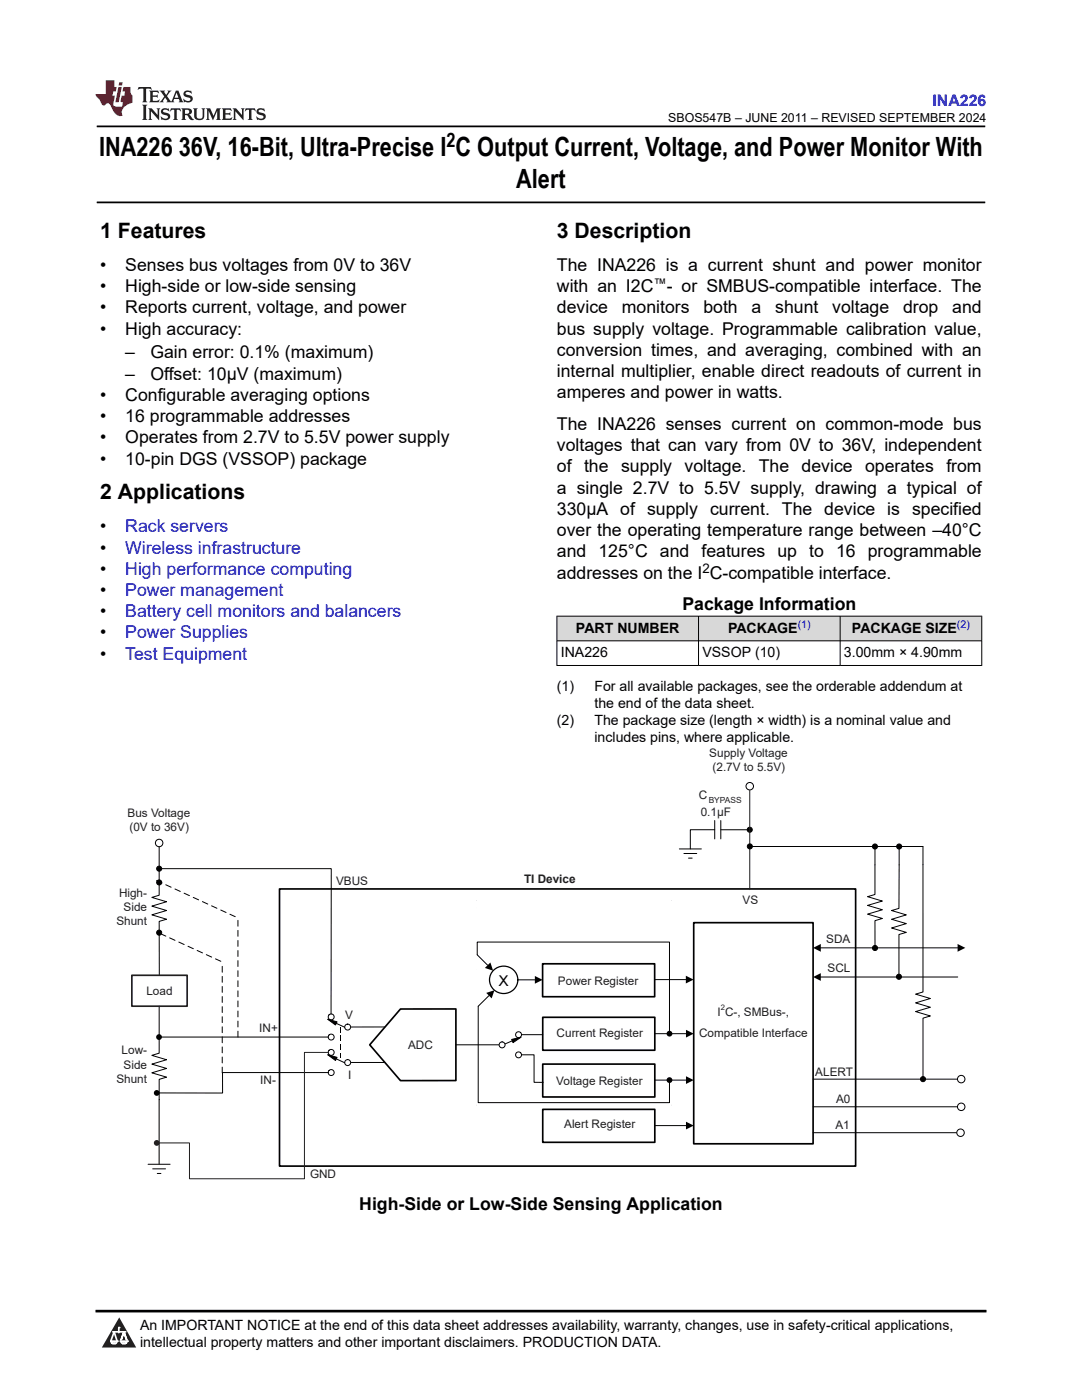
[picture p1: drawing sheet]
<svg xmlns="http://www.w3.org/2000/svg" width="216mm" height="279mm" viewBox="0 0 216 279" stroke-linecap="round" stroke-linejoin="round" font-family="sans-serif">
<defs><g id="words">
<g font-size="5.3">
<text x="19.8" y="31.2">INA226</text>
<text x="35.7" y="31.2">36V, 16-Bit, Ultra-Precise I C Output Current, Voltage, and Power Monitor With</text>
<text x="103" y="37.5">Alert</text>
</g>
<g font-size="4.2">
<text x="20" y="47.5">1 Features</text>
<text x="111.1" y="47.5">3 Description</text>
<text x="20" y="99.7">2 Applications</text>
</g>
<g font-size="4">
<text x="89.1" y="29.4">2</text>
<text x="99.5" y="196.8">x</text>
</g>
<g font-size="3.5">
<text x="20" y="54.1">•</text>
<text x="20" y="58.3">•</text>
<text x="25" y="54.1">Senses bus voltages from 0V to 36V</text>
<text x="25" y="58.3">High-side or low-side sensing</text>
<text x="111.1" y="54.1">The INA226 is a current shunt and power monitor</text>
<text x="111.1" y="58.3">with an I2C</text>
<text x="133" y="58.3">- or SMBUS-compatible interface. The</text>
<text x="20" y="62.5">•</text>
<text x="25" y="62.5">Reports current, voltage, and power</text>
<text x="111.1" y="62.5">device</text>
<text x="124.1" y="62.5">monitors</text>
<text x="140.4" y="62.5">both</text>
<text x="150" y="62.5">a</text>
<text x="154.7" y="62.5">shunt</text>
<text x="166.1" y="62.5">voltage</text>
<text x="180.2" y="62.5">drop</text>
<text x="190" y="62.5">and</text>
<text x="20" y="66.8">•</text>
<text x="25" y="66.8">High accuracy:</text>
<text x="25" y="71.5">–</text>
<text x="30" y="71.5">Gain error: 0.1% (maximum)</text>
<text x="111.1" y="71">conversion times, and averaging, combined with an</text>
<text x="111.1" y="66.8">bus supply voltage. Programmable calibration value,</text>
<text x="25" y="75.8">–</text>
<text x="30" y="75.8">Offset: 10μV (maximum)</text>
<text x="111.1" y="75.2">internal multiplier, enable direct readouts of current in</text>
<text x="20" y="80">•</text>
<text x="25" y="80">Configurable averaging options</text>
<text x="111.1" y="79.5">amperes and power in watts.</text>
<text x="20" y="84.2">•</text>
<text x="20" y="88.5">•</text>
<text x="25" y="84.2">16 programmable addresses</text>
<text x="25" y="88.5">Operates from 2.7V to 5.5V power supply</text>
<text x="111.1" y="85.8">The INA226 senses current on common-mode bus</text>
<text x="20" y="92.7">•</text>
<text x="25" y="92.7">10-pin DGS (VSSOP) package</text>
<text x="111.1" y="94.3">of the</text>
<text x="111.1" y="90.1">voltages that can vary from 0V to 36V, independent</text>
<text x="123.9" y="94.3">supply</text>
<text x="136.6" y="94.3">voltage.</text>
<text x="151.4" y="94.3">The</text>
<text x="160" y="94.3">device</text>
<text x="172.6" y="94.3">operates</text>
<text x="188.8" y="94.3">from</text>
<text x="111.1" y="98.5">a single 2.7V to 5.5V supply, drawing a typical of</text>
<text x="20" y="106.2">•</text>
<text x="111.1" y="102.8">330μA of supply current. The device is specified</text>
<text x="111.1" y="107">over the operating temperature range between –40°C</text>
<text x="20" y="110.5">•</text>
<text x="111.1" y="111.2">and 125°C and features up to 16 programmable</text>
<text x="20" y="114.7">•</text>
<text x="20" y="118.9">•</text>
<text x="111.1" y="115.5">addresses on the I C-compatible interface.</text>
<text x="20" y="123.2">•</text>
<text x="136.2" y="121.8">Package Information</text>
<text x="20" y="127.4">•</text>
<text x="20" y="131.6">•</text>
<text x="71.7" y="241.5">High-Side or Low-Side Sensing Application</text>
</g>
<g font-size="3.5" fill="#00f">
<text x="25" y="106.2">Rack servers</text>
<text x="25" y="110.5">Wireless infrastructure</text>
<text x="25" y="114.7">High performance computing</text>
<text x="25" y="118.9">Power management</text>
<text x="25" y="123.2">Battery cell monitors and balancers</text>
<text x="25" y="127.4">Power Supplies</text>
<text x="25" y="131.6">Test Equipment</text>
</g>
<text font-size="3.2" fill="#00f" x="186.1" y="21.1">INA226</text>
<g font-size="2.8">
<text x="111.9" y="131.2">INA226</text>
<text x="114.9" y="126.2">PART NUMBER</text>
<text x="140.2" y="131.2">VSSOP (10)</text>
<text x="145.3" y="126.2">PACKAGE</text>
<text x="168.4" y="131.2">3.00mm × 4.90mm</text>
<text x="170" y="126.2">PACKAGE SIZE</text>
<text x="111.1" y="138">(1)</text>
<text x="118.6" y="138">For all available packages, see the orderable addendum at</text>
<text x="118.6" y="141.4">the end of the data sheet.</text>
<text x="111.1" y="144.7">(2)</text>
<text x="118.6" y="144.7">The package size (length × width) is a nominal value and</text>
<text x="118.6" y="148.1">includes pins, where applicable.</text>
<text x="27.9" y="265.5">An IMPORTANT NOTICE at the end of this data sheet addresses availability, warranty, changes, use in safety-critical applications,</text>
<text x="27.9" y="268.9">intellectual property matters and other important disclaimers. PRODUCTION DATA.</text>
</g>
<g font-size="2.6">
<text x="130.4" y="57.5">™</text>
<text x="140.1" y="114.3">2</text>
</g>
<text font-size="2.5" x="133.3" y="24.3">SBOS547B – JUNE 2011 – REVISED SEPTEMBER 2024</text>
<g font-size="2.3" fill="#211f1f">
<text x="141.5" y="151.1">Supply Voltage</text>
<text x="142.2" y="153.9">(2.7V to 5.5V)</text>
<text x="139.5" y="159.5">C</text>
<text x="25.4" y="163.1">Bus Voltage</text>
<text x="25.8" y="165.9">(0V to 36V)</text>
<text x="139.8" y="162.8">0.1µF</text>
<text x="23.7" y="178.9">High-</text>
<text x="67.1" y="176.5">VBUS</text>
<text x="104.6" y="176.3">TI Device</text>
<text x="23.2" y="184.6">Shunt</text>
<text x="24.7" y="181.8">Side</text>
<text x="148.2" y="180.4">VS</text>
<text x="164.9" y="188.3">SDA</text>
<text x="111.3" y="196.6">Power Register</text>
<text x="165.1" y="194">SCL</text>
<text x="29.2" y="198.5">Load</text>
<text x="68.9" y="203.3">V</text>
<text x="143.2" y="202.7">I C-, SMBus-,</text>
<text x="51.7" y="205.9">IN+</text>
<text x="81.4" y="209.4">ADC</text>
<text x="111.1" y="207">Current Register</text>
<text x="139.5" y="207">Compatible Interface</text>
<text x="24.3" y="210.4">Low-</text>
<text x="24.7" y="213.3">Side</text>
<text x="69.5" y="215.4">I</text>
<text x="162.7" y="214.7">ALERT</text>
<text x="23.2" y="216.1">Shunt</text>
<text x="51.9" y="216.4">IN-</text>
<text x="111" y="216.5">Voltage Register</text>
<text x="166.8" y="220.1">A0</text>
<text x="112.6" y="225.2">Alert Register</text>
<text x="166.7" y="225.3">A1</text>
<text x="61.9" y="235.2">GND</text>
</g>
<g font-size="2.1" fill="#00f">
<text x="159.2" y="125.3">(1)</text>
<text x="191" y="125.3">(2)</text>
</g>
<text font-size="1.7" fill="#211f1f" x="141.4" y="160.2">BYPASS</text>
<text font-size="1.5" fill="#211f1f" x="143.8" y="201.6">2</text>
</g></defs>
<path d="M19.3 25.2h177.3M19.3 40.4h177.3" fill="none" stroke="#000" stroke-width=".35"/>
<g fill="#d8d8d8">
<path d="M111.1 123h84.8v4.9h-84.8z" fill-rule="evenodd"/>
<path d="M111.2 123h28.1v4.8h-28.1z" fill-rule="evenodd"/>
<path d="M139.4 123h28.2v4.8h-28.2z" fill-rule="evenodd"/>
<path d="M167.7 123h28.1v4.8h-28.1z" fill-rule="evenodd"/>
</g>
<g fill="none" stroke="#000" stroke-width=".2">
<path d="M111.1 123h84.9M111.1 127.9h84.9M111.1 132.8h84.9M111.1 122.9v10M139.4 122.9v10M167.6 122.9v10M195.9 122.9v10M149.6 168.9h34.6M174.6 172.6v5.9l-1.5 .5 3 .8-3 .9 3 .9-3 .8 3 .9-1.5 .4v5.5M184.2 172.6v25.4l-1.5 .4 2.9 .9-2.9 .8 2.9 .9-2.9 .9 2.9 .9-1.4 .4v12.2M32.2 207h33.4M65.4 203.4l1.9 .5-.4 .7z"/>
<path d="M65.4 210.5l1.9 .5-.4 .6zM65.6 214.1h-21.2v4h-12.7M65.7 203.6l3.1 1.4M65.7 210.7l3.1 1.4M70.1 212h6.7M76.8 205h-6.7M91 208.5h8.5M104.1 210.5h2.5v5.5h1.8M104.1 206.5h4.2M162.2 215.4h28.9M162.2 220.9h28.9"/>
<circle cx="149.6" cy="165.6" r=".5"/>
<circle cx="174.6" cy="168.9" r=".5"/>
<circle cx="179.4" cy="168.9" r=".5"/>
<circle cx="174.6" cy="189.2" r=".5"/>
<circle cx="179.4" cy="194.9" r=".51"/>
<circle cx="66.1" cy="210" r=".6"/>
<circle cx="66.1" cy="207" r=".59"/>
<circle cx="66.1" cy="214.1" r=".59"/>
<circle cx="66.1" cy="202.9" r=".59"/>
<circle cx="69.4" cy="205" r=".59"/>
<circle cx="69.4" cy="212.1" r=".59"/>
<circle cx="100.2" cy="208.5" r=".59"/>
<circle cx="103.5" cy="210.5" r=".59"/>
<circle cx="103.5" cy="206.5" r=".59"/>
<circle cx="184.2" cy="215.4" r=".5"/>
</g>
<g fill="#000">
<path d="M133.9 179.7h.1zM65.4 203.4l1.9 .5-.4 .7zM65.4 210.5l1.9 .5-.4 .6zM95 220.5l.1 .1zM133.9 220.6l.1-.1z"/>
<path d="M68 205.1l.1 1z" fill-rule="evenodd"/>
<path d="M68 206.7l.1 1z" fill-rule="evenodd"/>
<path d="M68 208.4l.1 1z" fill-rule="evenodd"/>
<path d="M68 210.1l.1 1z" fill-rule="evenodd"/>
<circle cx="149.6" cy="165.6" r=".5"/>
<circle cx="174.6" cy="168.9" r=".5"/>
<circle cx="179.4" cy="168.9" r=".5"/>
<circle cx="174.6" cy="189.2" r=".5"/>
<circle cx="179.4" cy="194.9" r=".51"/>
<circle cx="31.3" cy="218.1" r=".58"/>
<circle cx="31.7" cy="207" r=".58"/>
<circle cx="184.2" cy="215.4" r=".5"/>
</g>
<path d="M55.8 177.4h114.9v55.3h-114.9zM138.4 184.1h23.8v44.2h-23.8zM79.9 201.4h11.1v14.2l-11.1 .1-6.1-7.2zM108.3 203h22.4v6.6h-22.4zM108.3 212.4h22.4v6.5h-22.4zM108.3 221.4h22.4v6.6h-22.4z" fill="none" stroke="#000" stroke-width=".34"/>
<circle cx="191.8" cy="220.9" r=".75" fill="#fefefe"/>
<circle cx="191.8" cy="220.9" r=".75" fill="none" stroke="#000" stroke-width=".2"/>
<circle cx="191.8" cy="215.4" r=".75" fill="#fefefe"/>
<circle cx="191.8" cy="215.4" r=".75" fill="none" stroke="#000" stroke-width=".2"/>
<circle cx="149.6" cy="156.9" r=".75" fill="#fefefe"/>
<circle cx="149.6" cy="156.9" r=".75" fill="none" stroke="#000" stroke-width=".2"/>
<circle cx="31.8" cy="168.2" r=".75" fill="#fefefe"/>
<g fill="none" stroke="#000" stroke-width=".2">
<path d="M31.8 169v9.7l-1.5 .4 2.9 .9-2.9 .8 2.9 .9-2.9 .9 2.9 .9-1.4 .4v10.7M135.6 169.4h4.4M136.5 170.3h2.5M137.4 171.3h.7M142.6 165.6h-4.9v3.8M142.6 163.8v3.6M143.8 163.8v3.6M179.4 172.6v8.7l-1.5 .4 2.9 .9-2.9 .9 2.9 .8-2.9 .9 2.9 .9-1.4 .4v8.4M31.8 200.8v9.4l-1.5 .4 2.9 .9-2.9 .9 2.9 .8-2.9 .9 2.9 .9-1.4 .4v16.9M29.5 232.4h4.4M30.5 233.3h2.5M31.4 234.2h.7"/>
<circle cx="31.8" cy="168.2" r=".75"/>
<circle cx="31.8" cy="173.4" r=".5"/>
<circle cx="31.8" cy="176.1" r=".51"/>
<circle cx="31.8" cy="186.1" r=".51"/>
</g>
<g fill="#000">
<circle cx="31.8" cy="173.4" r=".5"/>
<circle cx="31.8" cy="176.1" r=".51"/>
<circle cx="31.8" cy="186.1" r=".51"/>
</g>
<path d="M26.3 194.6h11v6.2h-11z" fill="none" stroke="#211f1f" stroke-width=".34"/>
<path d="M32 186.1v.2z" fill-rule="evenodd" fill="#211f1f"/>
<path d="M149.6 157.7v19.8M65.6 210h-4.9v25.2h-22.9v-7.1h-6.1" fill="none" stroke="#211f1f" stroke-width=".2"/>
<circle cx="31.3" cy="228.1" r=".58" fill="#211f1f"/>
<g fill="#000">
<path d="M136.9 194.7l1.5 .8-1.5 .8zM162.2 189.2l1.6-.8v1.5zM162.2 195l1.6-.8v1.6zM191.1 188.4l1.5 .8-1.5 .7zM102.1 207.4l1.9-.4-1.6 1.1zM136.9 205.5l1.5 .8-1.5 .8zM136.9 214.8l1.5 .8-1.5 .7zM136.9 223.9l1.5 .7-1.5 .8z"/>
<circle cx="149.6" cy="168.9" r=".5"/>
</g>
<g fill="none" stroke="#000" stroke-width=".2">
<path d="M143.8 165.6h5.6M174.6 169v3.6M179.4 169v3.6M184.2 168.9v3.7M130.6 195.5h6.3M163.7 189.2h27.4M163.7 195h27.4M102.1 207.4l1.9-.4-1.6 1.1zM103.4 207.2l-2.6 1.1M130.7 206.3h6.2M130.7 215.6h6.2M130.7 224.6h6.2"/>
<circle cx="149.6" cy="168.9" r=".5"/>
</g>
<path d="M31.3 175.7l16.2 7.5M32 186.3l12.3 5.7M44.3 214.1v-21.9M47.5 207v-23.8" fill="none" stroke="#000" stroke-width=".2" stroke-dasharray="1.2 .8"/>
<path d="M108.3 192.3h22.3v6.6h-22.3z" fill="none" stroke="#000" stroke-width=".34"/>
<path d="M98.3 193.8a2.78 2.78 0 0 1 4.5 .1 2.78 2.78 0 0 1-1.4 4.2 2.76 2.76 0 0 1-3.2-1 2.76 2.76 0 0 1 .1-3.3z" fill-rule="evenodd" fill="#fff"/>
<path d="M98.3 193.8a2.78 2.78 0 0 1 4.5 .1 2.78 2.78 0 0 1-1.4 4.2 2.76 2.76 0 0 1-3.2-1 2.76 2.76 0 0 1 .1-3.3z" fill="none" stroke="#000" stroke-width=".25"/>
<path d="M97.3 192.6l-2.1-2v-2.6h38.4v17.7M97.6 198.7l-2.2 2.1v19.3h38.2v-4.2M103.4 195.5h3.3M133.6 216.1h.1M162.2 226.1h28.7" fill="none" stroke="#000" stroke-width=".2"/>
<g fill="#000">
<path d="M97 198.2l1.7-.6-.6 1.7zM97.8 192.1l.6 1.6-1.6-.5zM106.7 194.8l1.6 .7-1.6 .8z"/>
<circle cx="133.6" cy="206.3" r=".58"/>
<circle cx="133.6" cy="215.6" r=".58"/>
</g>
<circle cx="191.7" cy="226.1" r=".75" fill="#fefefe"/>
<g fill="none" stroke="#000" stroke-width=".2">
<path d="M32.3 173.4h33.8v29"/>
<circle cx="191.7" cy="226.1" r=".75"/>
</g>
<path d="M0 0h215.9v23.8h-215.9z" fill-rule="evenodd" fill="#fff"/>
<path d="M27.7 17.4l-.2 .6 .5-.3h.6v.2v2.1l-.2 .4h1l-.2-.4v-2.1v-.2h.5l.5 .3-.1-.6zM29.8 18.1l.2 .4v1.5l-.2 .4h1.9l.1-.6a1.08 1.08 0 0 1-1.3 .2v-.7h.6l.4 .2v-.6l-.4 .2h-.6v-.6l.2-.1a1 1 0 0 1 1 .2l-.1-.5zM31.8 18.1l1 1.1-1 1.2h.9l-.2-.2 .4-.7 .5 .7-.2 .2h1.6l-.2-.2 .1-.4h1l.1 .4-.1 .2h.9l-.2-.3-.8-2h-.5l-1 2.2-.8-1.1 .9-1.1h-.8l.2 .2-.5 .7-.3-.7 .1-.2zM35.2 18.5l.4 1h-.8zM36.8 18.2a.65 .65 0 0 0-.2 .8 .65 .65 0 0 0 .6 .4l.7 .2 .1 .2a.79 .79 0 0 1-.7 .4 .79 .79 0 0 1-.7-.5l.1 .7 .2-.1a.93 .93 0 0 0 1.1 .1 .93 .93 0 0 0 .4-1 1.46 1.46 0 0 0-1.2-.6l-.1-.3a1.09 1.09 0 0 1 1.2 .2l-.2-.6-.1 .1-.6-.2zM28.4 20.9l.2 .4v2.3l-.2 .3h1l-.2-.3v-2.3l.2-.4zM29.6 21.6l.2 .4v1.6l-.2 .3h.8l-.3-.3v-1.4l1.7 1.8v-2l.2-.4h-.8l.2 .2 .1 1.1-1.2-1.3zM32.3 21.8a.65 .65 0 0 0-.2 .7 .65 .65 0 0 0 .7 .4l.6 .2 .1 .2a.79 .79 0 0 1-.7 .4 .79 .79 0 0 1-.7-.5l.1 .7 .2-.1a.93 .93 0 0 0 1.1 .1 .93 .93 0 0 0 .4-.9 1.46 1.46 0 0 0-1.2-.6l-.1-.4a1.09 1.09 0 0 1 1.2 .2l-.2-.6-.1 .1-.6-.1zM34.1 21.6l-.1 .7a.63 .63 0 0 1 .7-.4l.1 1.7-.3 .3h1l-.2-.3v-1.7a.66 .66 0 0 1 .8 .4l-.1-.7zM36.2 21.6l.2 .4v1.6l-.2 .3h.9l-.2-.2v-.7h.5l.1 .2a.79 .79 0 0 0 1.2 .6l-1-.9a.61 .61 0 0 0 .6-.6 .61 .61 0 0 0-.5-.6zM36.9 21.9h.2a.47 .47 0 0 1 .5 .1 .47 .47 0 0 1 .1 .5l-.2 .2h-.6zM38.5 21.6l.2 .2a2.27 2.27 0 0 0 .4 2 1.04 1.04 0 0 0 1.7-.7v-1.3l.2-.2h-.8l.2 .4v1.1a.6 .6 0 0 1-.6 .6 .6 .6 0 0 1-.6-.6v-1.1l.3-.4zM41.1 21.6l.2 .4v1.6l-.2 .3h.7l-.2-.3v-1.5l.9 1.9 .8-1.9v1.5l-.2 .3h1l-.3-.3v-1.6l.3-.4h-.8l-.7 1.5-.7-1.5zM44.3 21.6l.2 .4v1.6l-.2 .3h1.9l.1-.5a1.09 1.09 0 0 1-1.3 .1v-.6h.6l.4 .1v-.6l-.4 .2h-.6v-.6l.2-.1a1.01 1.01 0 0 1 1 .3l-.1-.6zM46.4 21.6l.3 .4v1.6l-.3 .3h.8l-.2-.3v-1.4l1.6 1.8v-2l.2-.4h-.7l.2 .2v1.1l-1.2-1.3zM49 21.6l-.1 .7a.63 .63 0 0 1 .8-.4v1.7l-.3 .3h1l-.2-.3v-1.7a.66 .66 0 0 1 .8 .4l-.1-.7zM51.4 21.8a.65 .65 0 0 0-.2 .7 .65 .65 0 0 0 .6 .4l.6 .2 .2 .2a.79 .79 0 0 1-.8 .4 .79 .79 0 0 1-.6-.5l.1 .7 .2-.1a.93 .93 0 0 0 1 .1 .93 .93 0 0 0 .5-.9 1.46 1.46 0 0 0-1.3-.6l-.1-.4a1.09 1.09 0 0 1 1.3 .2l-.2-.6-.2 .1-.5-.1z" fill="#231f20"/>
<path d="M21.1 16v2.8h-2.1l.1 .3 .9 1a.95 .95 0 0 0 .9 .9 .59 .59 0 0 1 .6-.4 .59 .59 0 0 1 .5 .4l.4 .8a1.59 1.59 0 0 0 2.1 1.3 1.61 1.61 0 0 1 1-2.2l1-.4-.1-1.5a1.59 1.59 0 0 1-.4-1.6h-1.4l-.2 .9h.5l-.1 .8h-.5l-.2 1v.2l.4 .1-.2 .9h-.6a.73 .73 0 0 1-1.1-.7l.3-1.5h-.5l.2-.8h.5l.2-.9h-.5v-1.4zM23.6 17.4l-.6 3h.7l.6-3zM23.8 16.4l-.1 .7h.7l.1-.7z" fill="#ed1c24"/>
<path d="M0 261.4h215.9v18h-215.9z" fill-rule="evenodd" fill="#fff"/>
<path d="M23.8 262.9l3.4 6h-6.9z" fill="#231f20"/>
<path d="M22.1 267.7h1.3l-.4 .5h-.3a.55 .55 0 0 1-.6-.5z" fill-rule="evenodd" fill="#fff"/>
<path d="M22.1 267.7h1.3l-.4 .5h-.3a.55 .55 0 0 1-.6-.5z" fill="none" stroke="#231f20" stroke-width=".34"/>
<path d="M22.1 267.7h1.3l-.4 .5h-.5zM23.7 265.9h.1M23.7 264.9v1z" fill="none" stroke="#fff" stroke-width=".34"/>
<circle cx="23.7" cy="264.9" r=".17" fill="#fff"/>
<path d="M22.6 265.8h.1M22.6 265.8h2.3z" fill="none" stroke="#fff" stroke-width=".34"/>
<circle cx="24.9" cy="265.8" r=".17" fill="#fff"/>
<path d="M24 267.7h.1" fill="none" stroke="#fff" stroke-width=".34"/>
<path d="M24.7 265.8l-.7 1.9z" fill="#fff"/>
<path d="M24.7 265.8l-.7 1.9z" fill="none" stroke="#fff" stroke-width=".34"/>
<path d="M24.7 265.8l.7 1.9z" fill="#fff"/>
<path d="M24.7 265.8l.7 1.9zM25.3 267.7h.1" fill="none" stroke="#fff" stroke-width=".34"/>
<circle cx="22.1" cy="267.7" r=".17" fill="#fff"/>
<path d="M22.8 265.8l-.7 1.9zM22.8 265.8l.6 1.9z" fill="none" stroke="#fff" stroke-width=".34"/>
<circle cx="23.4" cy="267.7" r=".17" fill="#fff"/>
<path d="M24.1 267.7h1.3a.65 .65 0 0 1-.6 .5 .65 .65 0 0 1-.7-.5z" fill-rule="evenodd" fill="#fff"/>
<path d="M24.1 267.7h1.3a.65 .65 0 0 1-.6 .5 .65 .65 0 0 1-.7-.5z" fill="none" stroke="#231f20" stroke-width=".34"/>
<path d="M24 267.7h.1M24.1 267.7h1.3l-.4 .5h-.5z" fill="none" stroke="#fff" stroke-width=".34"/>
<circle cx="25.4" cy="267.7" r=".17" fill="#fff"/>
<path d="M19 261.7h177.8" fill="none" stroke="#000" stroke-width=".53"/>
<use href="#words"/>
</svg>
